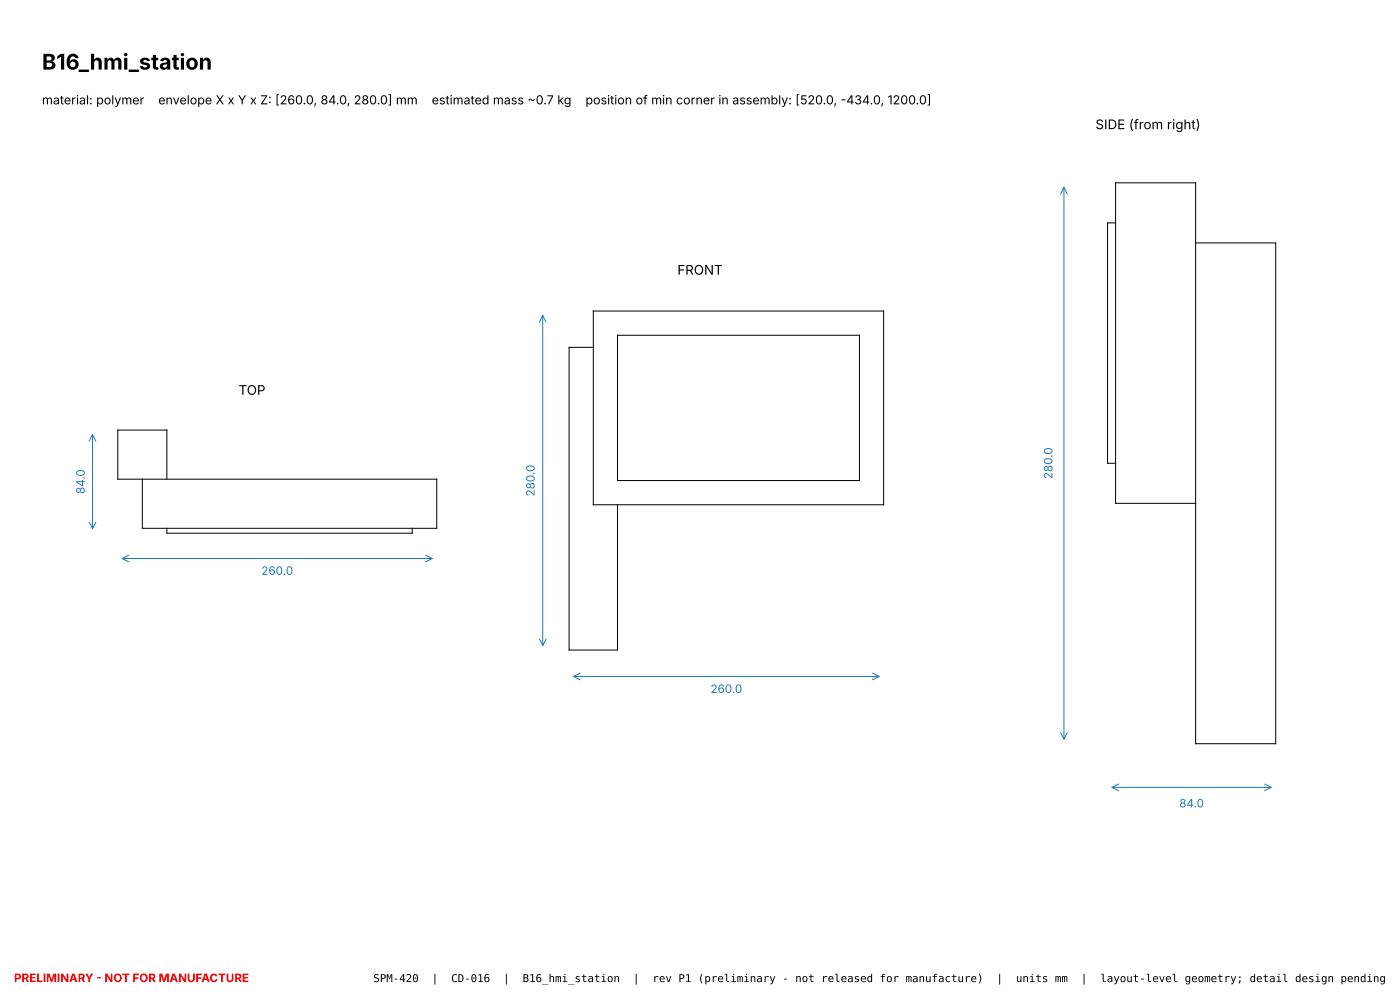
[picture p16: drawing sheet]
<svg xmlns="http://www.w3.org/2000/svg" width="297mm" height="211mm" viewBox="0 0 297 211" stroke-linecap="round" stroke-linejoin="round" font-family="sans-serif">
<defs><g id="words">
<text font-size="4.6" x="8.9" y="14.8">B16_hmi_station</text>
<g font-size="2.8">
<text x="232.5" y="27.4">SIDE (from right)</text>
<text x="143.8" y="58.3">FRONT</text>
<text x="50.6" y="83.7">TOP</text>
</g>
<g font-size="2.6">
<text x="8.9" y="22.1">material: polymer</text>
<text x="33.6" y="22.1">envelope X x Y x Z: [260.0, 84.0, 280.0] mm</text>
<text x="91.6" y="22.1">estimated mass ~0.7 kg</text>
<text x="124.3" y="22.1">position of min corner in assembly: [520.0, -434.0, 1200.0]</text>
</g>
<g font-size="2.5" fill="#1f77b4">
<text x="223.4" y="101.6" transform="rotate(-90 223.4 101.6)">280.0</text>
<text x="18" y="104.8" transform="rotate(-90 18 104.8)">84.0</text>
<text x="113.5" y="105.3" transform="rotate(-90 113.5 105.3)">280.0</text>
<text x="55.5" y="121.9">260.0</text>
<text x="150.8" y="147">260.0</text>
<text x="250.3" y="171.2">84.0</text>
</g>
<text font-size="2.5" fill="#f00" x="3" y="208.3">PRELIMINARY - NOT FOR MANUFACTURE</text>
<g font-size="2.3">
<text x="79.2" y="208.3">SPM-420</text>
<text x="91.6" y="208.3">|</text>
<text x="95.8" y="208.3">CD-016</text>
<text x="106.8" y="208.3">|</text>
<text x="110.9" y="208.3">B16_hmi_station</text>
<text x="134.4" y="208.3">|</text>
<text x="138.5" y="208.3">rev P1 (preliminary - not released for manufacture)</text>
<text x="211.5" y="208.3">|</text>
<text x="215.6" y="208.3">units mm</text>
<text x="229.4" y="208.3">|</text>
<text x="233.6" y="208.3">layout-level geometry; detail design pending</text>
</g>
</g></defs>
<path d="M236.8 47.3h-1.7v51h1.7M253.8 51.5h17v106.2h-17v-118.9h-17v68h17M125.9 73.7h-5.1v64.2h10.3v-30.8M125.9 66h61.7v41.1h-61.7zM131.1 71.1h51.3v30.8h-51.3zM30.2 101.6v10.4h62.5v-10.4h-67.7v-10.4h10.4v10.4M35.4 112v1.1h52.1v-1.1" fill="none" stroke="#000" stroke-width=".21"/>
<g fill="none" stroke="#1f77b4" stroke-width=".21">
<path d="M225.8 39.7v117.1M225.1 41.1l.7-1.4 .7 1.4M114.5 68.3l.7-1.4 .7 1.4M115.2 66.9v70M18.9 93.6l.7-1.4 .7 1.4M19.6 92.2v19.9M18.9 110.7l.7 1.4 .7-1.4M25.9 118.5h65.9M27.4 117.7l-1.5 .8 1.5 .7M90.4 117.7l1.4 .8-1.4 .7M114.5 135.5l.7 1.4 .7-1.4M121.7 143.5h64.9"/>
<path d="M123.2 142.8l-1.5 .7 1.5 .7M185.2 142.8l1.4 .7-1.4 .7M225.1 155.4l.7 1.4 .7-1.4M236 167h33.9M237.5 166.3l-1.5 .7 1.5 .7M268.4 166.3l1.5 .7-1.5 .7"/>
</g>
<use href="#words"/>
</svg>
